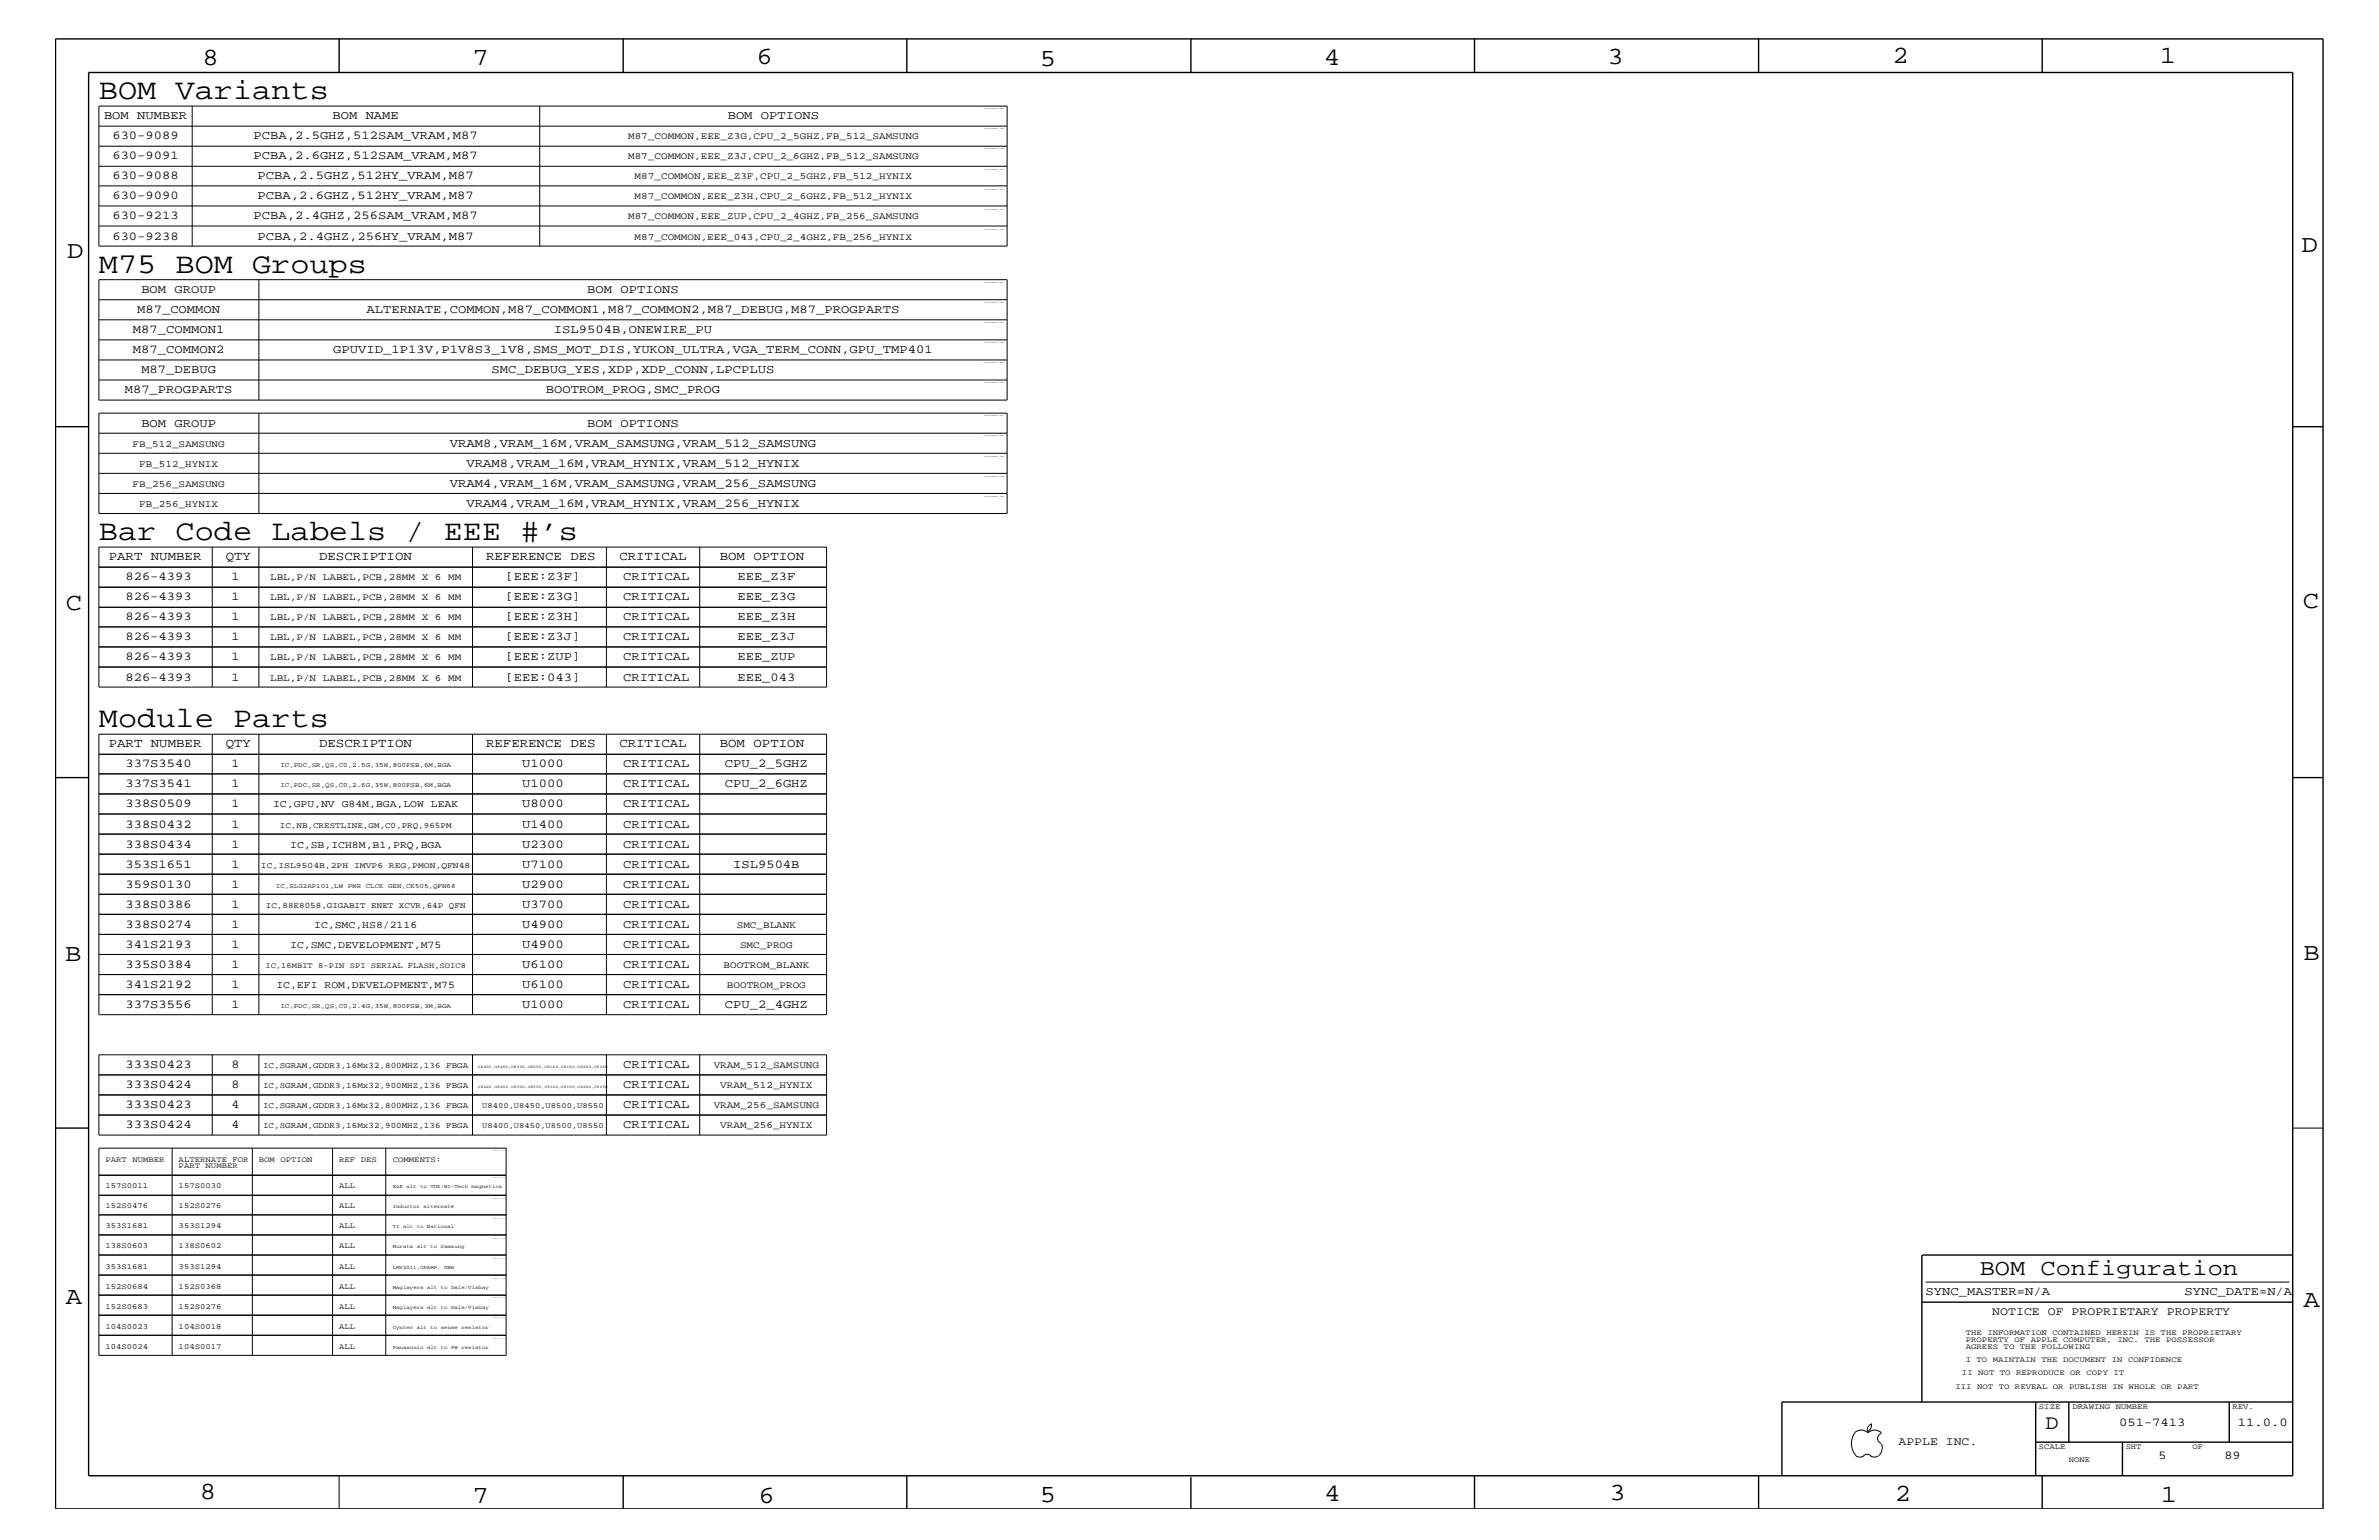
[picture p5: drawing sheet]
<svg xmlns="http://www.w3.org/2000/svg" width="432mm" height="279mm" viewBox="0 0 432 279" stroke-linecap="round" stroke-linejoin="round" font-family="sans-serif">
<defs><g id="words">
<g font-size="5.2">
<text x="17.9" y="18">BOM Variants</text>
<text x="17.9" y="49.6">M75 BOM Groups</text>
<text x="17.9" y="98">Bar Code Labels / EEE #’s</text>
<text x="17.9" y="131.9">Module Parts</text>
</g>
<g font-size="4.5">
<text x="36.7" y="11.7">8</text>
<text x="85.8" y="11.7">7</text>
<text x="137.3" y="11.5">6</text>
<text x="240.3" y="11.7">4</text>
<text x="291.8" y="11.5">3</text>
<text x="343.5" y="11.5">2</text>
<text x="392" y="11.5">1</text>
<text x="188.7" y="12.1">5</text>
<text x="12.2" y="46.8">D</text>
<text x="417.7" y="45.7">D</text>
<text x="11.9" y="110.6">C</text>
<text x="418" y="110.3">C</text>
<text x="11.9" y="174.3">B</text>
<text x="418.1" y="174.2">B</text>
<text x="11.9" y="236.7">A</text>
<text x="418.1" y="237.1">A</text>
<text x="36.2" y="271.9">8</text>
<text x="85.8" y="272.7">7</text>
<text x="137.7" y="272.7">6</text>
<text x="188.7" y="272.5">5</text>
<text x="240.4" y="272.3">4</text>
<text x="292.1" y="272.2">3</text>
<text x="343.9" y="272.3">2</text>
<text x="392.2" y="272.6">1</text>
</g>
<text font-size="4.1" x="359.3" y="231.3">BOM Configuration</text>
<text font-size="3.7" x="371.3" y="259.3">D</text>
<g font-size="2.3">
<text x="19.7" y="101.6">PART NUMBER</text>
<text x="41" y="101.6">QTY</text>
<text x="57.9" y="101.6">DESCRIPTION</text>
<text x="88.2" y="101.6">REFERENCE DES</text>
<text x="112.4" y="101.6">CRITICAL</text>
<text x="130.6" y="101.6">BOM OPTION</text>
<text x="19.7" y="135.6">PART NUMBER</text>
<text x="41" y="135.6">QTY</text>
<text x="57.9" y="135.6">DESCRIPTION</text>
<text x="88.2" y="135.6">REFERENCE DES</text>
<text x="112.4" y="135.6">CRITICAL</text>
<text x="130.6" y="135.6">BOM OPTION</text>
</g>
<g font-size="2.2">
<text x="18.9" y="21.6">BOM NUMBER</text>
<text x="60.4" y="21.6">BOM NAME</text>
<text x="132.1" y="21.6">BOM OPTIONS</text>
<text x="20.4" y="25.3">630-9089</text>
<text x="20.4" y="28.9">630-9091</text>
<text x="46" y="25.3">PCBA,2.5GHZ,512SAM_VRAM,M87</text>
<text x="46" y="28.9">PCBA,2.6GHZ,512SAM_VRAM,M87</text>
<text x="20.4" y="32.5">630-9088</text>
<text x="46.7" y="32.5">PCBA,2.5GHZ,512HY_VRAM,M87</text>
<text x="20.4" y="36.2">630-9090</text>
<text x="20.4" y="39.8">630-9213</text>
<text x="46" y="39.8">PCBA,2.4GHZ,256SAM_VRAM,M87</text>
<text x="46.7" y="36.2">PCBA,2.6GHZ,512HY_VRAM,M87</text>
<text x="20.4" y="43.5">630-9238</text>
<text x="46.7" y="43.5">PCBA,2.4GHZ,256HY_VRAM,M87</text>
<text x="25.7" y="53.2">BOM GROUP</text>
<text x="106.6" y="53.2">BOM OPTIONS</text>
<text x="24.9" y="56.8">M87_COMMON</text>
<text x="66.5" y="56.8">ALTERNATE,COMMON,M87_COMMON1,M87_COMMON2,M87_DEBUG,M87_PROGPARTS</text>
<text x="24.1" y="64">M87_COMMON2</text>
<text x="24.1" y="60.4">M87_COMMON1</text>
<text x="60.5" y="64">GPUVID_1P13V,P1V8S3_1V8,SMS_MOT_DIS,YUKON_ULTRA,VGA_TERM_CONN,GPU_TMP401</text>
<text x="100.5" y="60.4">ISL9504B,ONEWIRE_PU</text>
<text x="22.6" y="71.3">M87_PROGPARTS</text>
<text x="25.7" y="67.7">M87_DEBUG</text>
<text x="89.2" y="67.7">SMC_DEBUG_YES,XDP,XDP_CONN,LPCPLUS</text>
<text x="99.1" y="71.3">BOOTROM_PROG,SMC_PROG</text>
<text x="25.7" y="77.4">BOM GROUP</text>
<text x="106.6" y="77.4">BOM OPTIONS</text>
<text x="81.7" y="81.1">VRAM8,VRAM_16M,VRAM_SAMSUNG,VRAM_512_SAMSUNG</text>
<text x="81.7" y="88.3">VRAM4,VRAM_16M,VRAM_SAMSUNG,VRAM_256_SAMSUNG</text>
<text x="84.7" y="84.7">VRAM8,VRAM_16M,VRAM_HYNIX,VRAM_512_HYNIX</text>
<text x="84.7" y="92">VRAM4,VRAM_16M,VRAM_HYNIX,VRAM_256_HYNIX</text>
<text x="22.8" y="105.3">826-4393</text>
<text x="42" y="105.3">1</text>
<text x="91.8" y="105.3">[EEE:Z3F]</text>
<text x="113.1" y="105.3">CRITICAL</text>
<text x="133.9" y="105.3">EEE_Z3F</text>
<text x="22.8" y="108.9">826-4393</text>
<text x="22.8" y="112.6">826-4393</text>
<text x="42" y="108.9">1</text>
<text x="42" y="112.6">1</text>
<text x="91.8" y="112.6">[EEE:Z3H]</text>
<text x="91.8" y="108.9">[EEE:Z3G]</text>
<text x="113.1" y="112.6">CRITICAL</text>
<text x="113.1" y="108.9">CRITICAL</text>
<text x="133.9" y="108.9">EEE_Z3G</text>
<text x="133.9" y="112.6">EEE_Z3H</text>
<text x="22.8" y="119.8">826-4393</text>
<text x="22.8" y="116.2">826-4393</text>
<text x="42" y="119.8">1</text>
<text x="42" y="116.2">1</text>
<text x="91.8" y="116.2">[EEE:Z3J]</text>
<text x="91.8" y="119.8">[EEE:ZUP]</text>
<text x="113.1" y="119.8">CRITICAL</text>
<text x="113.1" y="116.2">CRITICAL</text>
<text x="133.9" y="119.8">EEE_ZUP</text>
<text x="133.9" y="116.2">EEE_Z3J</text>
<text x="22.8" y="123.5">826-4393</text>
<text x="42" y="123.5">1</text>
<text x="91.8" y="123.5">[EEE:043]</text>
<text x="113.1" y="123.5">CRITICAL</text>
<text x="133.9" y="123.5">EEE_043</text>
<text x="22.8" y="139.2">337S3540</text>
<text x="22.8" y="142.9">337S3541</text>
<text x="42" y="142.9">1</text>
<text x="42" y="139.2">1</text>
<text x="94.8" y="142.9">U1000</text>
<text x="94.8" y="139.2">U1000</text>
<text x="113.1" y="142.9">CRITICAL</text>
<text x="113.1" y="139.2">CRITICAL</text>
<text x="131.6" y="139.2">CPU_2_5GHZ</text>
<text x="131.6" y="142.9">CPU_2_6GHZ</text>
<text x="22.8" y="146.5">338S0509</text>
<text x="42" y="146.5">1</text>
<text x="94.8" y="146.5">U8000</text>
<text x="113.1" y="146.5">CRITICAL</text>
<text x="22.8" y="153.8">338S0434</text>
<text x="22.8" y="150.1">338S0432</text>
<text x="42" y="153.8">1</text>
<text x="42" y="150.1">1</text>
<text x="94.8" y="150.1">U1400</text>
<text x="94.8" y="153.8">U2300</text>
<text x="113.1" y="153.8">CRITICAL</text>
<text x="113.1" y="150.1">CRITICAL</text>
<text x="22.8" y="157.4">353S1651</text>
<text x="22.8" y="161.1">359S0130</text>
<text x="42" y="157.4">1</text>
<text x="42" y="161.1">1</text>
<text x="94.8" y="157.4">U7100</text>
<text x="94.8" y="161.1">U2900</text>
<text x="113.1" y="157.4">CRITICAL</text>
<text x="113.1" y="161.1">CRITICAL</text>
<text x="133.1" y="157.4">ISL9504B</text>
<text x="22.8" y="164.7">338S0386</text>
<text x="42" y="164.7">1</text>
<text x="94.8" y="164.7">U3700</text>
<text x="113.1" y="164.7">CRITICAL</text>
<text x="22.8" y="172">341S2193</text>
<text x="22.8" y="168.3">338S0274</text>
<text x="42" y="172">1</text>
<text x="42" y="168.3">1</text>
<text x="94.8" y="172">U4900</text>
<text x="94.8" y="168.3">U4900</text>
<text x="113.1" y="172">CRITICAL</text>
<text x="113.1" y="168.3">CRITICAL</text>
<text x="22.8" y="179.3">341S2192</text>
<text x="22.8" y="175.6">335S0384</text>
<text x="42" y="179.3">1</text>
<text x="42" y="175.6">1</text>
<text x="94.8" y="175.6">U6100</text>
<text x="94.8" y="179.3">U6100</text>
<text x="113.1" y="179.3">CRITICAL</text>
<text x="113.1" y="175.6">CRITICAL</text>
<text x="22.8" y="182.9">337S3556</text>
<text x="42" y="182.9">1</text>
<text x="94.8" y="182.9">U1000</text>
<text x="113.1" y="182.9">CRITICAL</text>
<text x="131.6" y="182.9">CPU_2_4GHZ</text>
<text x="22.8" y="193.7">333S0423</text>
<text x="22.8" y="197.4">333S0424</text>
<text x="42" y="193.7">8</text>
<text x="42" y="197.4">8</text>
<text x="113.1" y="197.4">CRITICAL</text>
<text x="113.1" y="193.7">CRITICAL</text>
<text x="22.8" y="201">333S0423</text>
<text x="42" y="201">4</text>
<text x="113.1" y="201">CRITICAL</text>
<text x="22.8" y="204.7">333S0424</text>
<text x="42" y="204.7">4</text>
<text x="113.1" y="204.7">CRITICAL</text>
<text x="349.5" y="235">SYNC_MASTER=N/A</text>
<text x="396.5" y="235">SYNC_DATE=N/A</text>
<text x="384.6" y="258.7">051-7413</text>
<text x="406.2" y="258.7">11.0.0</text>
<text x="391.8" y="264.7">5</text>
<text x="403.7" y="264.7">89</text>
</g>
<g font-size="2.1">
<text x="361.6" y="238.6">NOTICE OF PROPRIETARY PROPERTY</text>
<text x="344.6" y="262.2">APPLE INC.</text>
</g>
<g font-size="1.9">
<text x="49.6" y="146.5">IC,GPU,NV G84M,BGA,LOW LEAK</text>
<text x="52.7" y="153.8">IC,SB,ICH8M,B1,PRQ,BGA</text>
<text x="52.7" y="172">IC,SMC,DEVELOPMENT,M75</text>
<text x="57" y="168.3">IC,SMC,HS8/2116</text>
<text x="50.2" y="179.3">IC,EFI ROM,DEVELOPMENT,M75</text>
</g>
<g font-size="1.8">
<text x="114" y="25.3">M87_COMMON,EEE_Z3G,CPU_2_5GHZ,FB_512_SAMSUNG</text>
<text x="114" y="28.9">M87_COMMON,EEE_Z3J,CPU_2_6GHZ,FB_512_SAMSUNG</text>
<text x="115.2" y="32.5">M87_COMMON,EEE_Z3F,CPU_2_5GHZ,FB_512_HYNIX</text>
<text x="114" y="39.8">M87_COMMON,EEE_ZUP,CPU_2_4GHZ,FB_256_SAMSUNG</text>
<text x="115.2" y="36.2">M87_COMMON,EEE_Z3H,CPU_2_6GHZ,FB_512_HYNIX</text>
<text x="115.2" y="43.5">M87_COMMON,EEE_043,CPU_2_4GHZ,FB_256_HYNIX</text>
<text x="24" y="81.1">FB_512_SAMSUNG</text>
<text x="24" y="88.3">FB_256_SAMSUNG</text>
<text x="25.3" y="84.7">FB_512_HYNIX</text>
<text x="25.3" y="92">FB_256_HYNIX</text>
<text x="49" y="105.3">LBL,P/N LABEL,PCB,28MM X 6 MM</text>
<text x="49" y="108.9">LBL,P/N LABEL,PCB,28MM X 6 MM</text>
<text x="49" y="112.6">LBL,P/N LABEL,PCB,28MM X 6 MM</text>
<text x="49" y="116.2">LBL,P/N LABEL,PCB,28MM X 6 MM</text>
<text x="49" y="119.8">LBL,P/N LABEL,PCB,28MM X 6 MM</text>
<text x="49" y="123.5">LBL,P/N LABEL,PCB,28MM X 6 MM</text>
<text x="133.7" y="168.3">SMC_BLANK</text>
<text x="134.3" y="172">SMC_PROG</text>
<text x="131.3" y="175.6">BOOTROM_BLANK</text>
<text x="132" y="179.3">BOOTROM_PROG</text>
<text x="129.5" y="193.7">VRAM_512_SAMSUNG</text>
<text x="130.7" y="197.4">VRAM_512_HYNIX</text>
<text x="129.5" y="201">VRAM_256_SAMSUNG</text>
<text x="130.7" y="204.7">VRAM_256_HYNIX</text>
</g>
<g font-size="1.5">
<text x="50.8" y="150.1">IC,NB,CRESTLINE,GM,C0,PRQ,965PM</text>
<text x="47.4" y="157.4">IC,ISL9504B,2PH IMVP6 REG,PMON,QFN48</text>
<text x="48.3" y="164.7">IC,88E8058,GIGABIT ENET XCVR,64P QFN</text>
<text x="47.8" y="193.7">IC,SGRAM,GDDR3,16Mx32,800MHZ,136 FBGA</text>
<text x="47.8" y="197.4">IC,SGRAM,GDDR3,16Mx32,900MHZ,136 FBGA</text>
<text x="47.8" y="201">IC,SGRAM,GDDR3,16Mx32,800MHZ,136 FBGA</text>
<text x="47.8" y="204.7">IC,SGRAM,GDDR3,16Mx32,900MHZ,136 FBGA</text>
</g>
<g font-size="1.4">
<text x="48.2" y="175.6">IC,16MBIT 8-PIN SPI SERIAL FLASH,SOIC8</text>
<text x="87.5" y="201">U8400,U8450,U8500,U8550</text>
<text x="87.5" y="204.7">U8400,U8450,U8500,U8550</text>
<text x="19.1" y="215.6">157S0011</text>
<text x="19.1" y="210.8">PART NUMBER</text>
<text x="32.4" y="211.9">PART NUMBER</text>
<text x="32.4" y="210.8">ALTERNATE FOR</text>
<text x="32.4" y="215.6">157S0030</text>
<text x="47" y="210.8">BOM OPTION</text>
<text x="61.6" y="210.8">REF DES</text>
<text x="61.6" y="215.6">ALL</text>
<text x="71.3" y="210.8">COMMENTS:</text>
<text x="19.1" y="219.2">152S0476</text>
<text x="32.4" y="219.2">152S0276</text>
<text x="61.6" y="219.2">ALL</text>
<text x="19.1" y="222.9">353S1681</text>
<text x="19.1" y="226.5">138S0603</text>
<text x="32.4" y="222.9">353S1294</text>
<text x="32.4" y="226.5">138S0602</text>
<text x="61.6" y="226.5">ALL</text>
<text x="61.6" y="222.9">ALL</text>
<text x="19.1" y="230.2">353S1681</text>
<text x="19.1" y="233.8">152S0684</text>
<text x="32.4" y="233.8">152S0368</text>
<text x="32.4" y="230.2">353S1294</text>
<text x="61.6" y="233.8">ALL</text>
<text x="61.6" y="230.2">ALL</text>
<text x="19.1" y="237.4">152S0683</text>
<text x="32.4" y="237.4">152S0276</text>
<text x="61.6" y="237.4">ALL</text>
<text x="19.1" y="244.7">104S0024</text>
<text x="19.1" y="241.1">104S0023</text>
<text x="32.4" y="244.7">104S0017</text>
<text x="32.4" y="241.1">104S0018</text>
<text x="61.6" y="244.7">ALL</text>
<text x="61.6" y="241.1">ALL</text>
<text x="356.8" y="242.3">THE INFORMATION CONTAINED HEREIN IS THE PROPRIETARY</text>
<text x="356.8" y="243.5">PROPERTY OF APPLE COMPUTER, INC. THE POSSESSOR</text>
<text x="356.8" y="244.7">AGREES TO THE FOLLOWING</text>
<text x="354.9" y="252">III NOT TO REVEAL OR PUBLISH IN WHOLE OR PART</text>
<text x="356.1" y="249.5">II NOT TO REPRODUCE OR COPY IT</text>
<text x="356.8" y="247.1">I TO MAINTAIN THE DOCUMENT IN CONFIDENCE</text>
<text x="370.1" y="255.6">SIZE</text>
<text x="376.2" y="255.6">DRAWING NUMBER</text>
<text x="405.2" y="255.6">REV.</text>
<text x="370.1" y="262.9">SCALE</text>
<text x="385.8" y="262.9">SHT</text>
<text x="397.9" y="262.9">OF</text>
<text x="375.5" y="265.3">NONE</text>
</g>
<g font-size="1.2">
<text x="50.9" y="142.9">IC,PDC,SR,QS,C0,2.6G,35W,800FSB,6M,BGA</text>
<text x="50.9" y="139.2">IC,PDC,SR,QS,C0,2.5G,35W,800FSB,6M,BGA</text>
<text x="50.1" y="161.1">IC,SLG2AP101,LW PWR CLCK GEN,CK505,QFN68</text>
<text x="50.9" y="182.9">IC,PDC,SR,QS,C0,2.4G,35W,800FSB,3M,BGA</text>
</g>
<g font-size=".9">
<text x="71.3" y="215.6">E&amp;E alt to TDK/BI-Tech magnetics</text>
<text x="71.3" y="219.2">Inductor alternate</text>
<text x="71.3" y="226.5">Murata alt to Samsung</text>
<text x="71.3" y="222.9">TI alt to National</text>
<text x="71.3" y="233.8">Maglayers alt to Dale/Vishay</text>
<text x="71.3" y="230.2">LMV2011,OPAMP. GBW</text>
<text x="71.3" y="237.4">Maglayers alt to Dale/Vishay</text>
<text x="71.3" y="244.7">Panasonic alt to FW resistor</text>
<text x="71.3" y="241.1">Cyntec alt to sense resistor</text>
</g>
<g font-size=".7">
<text x="86.7" y="193.7">U8400,U8450,U8500,U8550,U9100,U9150,U9200,U9250</text>
<text x="86.7" y="197.4">U8400,U8450,U8500,U8550,U9100,U9150,U9200,U9250</text>
</g>
<g font-size=".3">
<text x="178.6" y="19.8">TABLE_BOMGROUP_HEAD</text>
<text x="178.6" y="23.5">TABLE_BOMGROUP_ITEM</text>
<text x="178.6" y="27.1">TABLE_BOMGROUP_ITEM</text>
<text x="178.6" y="30.8">TABLE_BOMGROUP_ITEM</text>
<text x="178.6" y="34.4">TABLE_BOMGROUP_ITEM</text>
<text x="178.6" y="38">TABLE_BOMGROUP_ITEM</text>
<text x="178.6" y="41.7">TABLE_BOMGROUP_ITEM</text>
<text x="178.6" y="51.3">TABLE_BOMGROUP_HEAD</text>
<text x="178.6" y="58.6">TABLE_BOMGROUP_ITEM</text>
<text x="178.6" y="55">TABLE_BOMGROUP_ITEM</text>
<text x="178.6" y="65.9">TABLE_BOMGROUP_ITEM</text>
<text x="178.6" y="62.3">TABLE_BOMGROUP_ITEM</text>
<text x="178.6" y="69.5">TABLE_BOMGROUP_ITEM</text>
<text x="178.6" y="75.6">TABLE_BOMGROUP_HEAD</text>
<text x="178.6" y="82.8">TABLE_BOMGROUP_ITEM</text>
<text x="178.6" y="79.2">TABLE_BOMGROUP_ITEM</text>
<text x="178.6" y="86.5">TABLE_BOMGROUP_ITEM</text>
<text x="178.6" y="90.1">TABLE_BOMGROUP_ITEM</text>
</g>
</g></defs>
<g fill="none" stroke="#000" stroke-width=".18">
<path d="M17.9 19.2h164.9v25.4h-164.9zM34.9 19.2v25.4M98 19.2v25.4M17.9 22.9h164.9M17.9 33.7h164.9M17.9 37.4h164.9M17.9 26.5h164.9M17.9 30.2h164.9M17.9 50.7h164.9v21.9h-164.9zM17.9 41h164.9M17.9 58h164.9M17.9 54.4h164.9"/>
<path d="M47 50.7v21.9M17.9 75h164.9v18.2h-164.9zM17.9 78.6h164.9M17.9 68.9h164.9M17.9 65.3h164.9M17.9 61.7h164.9M47 75v18.2M17.9 99.3h132.1v25.4h-132.1zM17.9 89.5h164.9M17.9 85.9h164.9M17.9 82.2h164.9M38.5 99.3v25.4"/>
<path d="M47 99.3v25.4M85.8 99.3v25.4M110.1 99.3v25.4M127 99.3v25.4M17.9 117.4h132.1M17.9 113.7h132.1M17.9 110.2h132.1M17.9 102.9h132.1M17.9 106.5h132.1M17.9 133.2h132.1v50.9h-132.1zM17.9 136.8h132.1M17.9 121h132.1"/>
<path d="M38.5 133.2v50.9M47 133.2v50.9M85.8 133.2v50.9M110.1 133.2v50.9M127 133.2v50.9M17.9 155h132.1M17.9 158.6h132.1M17.9 151.3h132.1M17.9 144h132.1M17.9 147.7h132.1M17.9 140.4h132.1M17.9 162.2h132.1"/>
<path d="M17.9 165.9h132.1M17.9 169.5h132.1M17.9 173.2h132.1M17.9 176.8h132.1M17.9 191.4h132.1v14.5h-132.1zM17.9 180.5h132.1M17.9 195h132.1M17.9 198.7h132.1M38.5 191.4v14.5M47 191.4v14.5M85.8 191.4v14.5M110.1 191.4v14.5"/>
<path d="M127 191.4v14.5M17.9 208.3h74v37.6h-74zM17.9 202.3h132.1M17.9 216.9h74M17.9 213.2h74M31.2 208.3v37.6M45.8 208.3v37.6M60.4 208.3v37.6M70 208.3v37.6M416.1 204.7h5.5M17.9 224.1h74M17.9 220.4h74"/>
<path d="M17.9 238.6h74M17.9 235h74M17.9 231.3h74M17.9 227.7h74M349.5 232.6h66M17.9 242.3h74M336.6 260a1.69 1.69 0 0 1 2.4 0 1.72 1.72 0 0 1 2.5 0M339.6 258.3l.1 .1a1.27 1.27 0 0 1-.7 1.3M339.6 258.4a.99 .99 0 0 0-.6 1.4M61.6 267.7v6.1M336.6 260a3.3 3.3 0 0 0 .3 4.1M336.9 264.1l.7 .3 .7-.3"/>
<path d="M338.2 264.1l.7-.3 .7 .3M339.5 264.1l.7 .3 .7-.3M341.5 260.1a.93 .93 0 0 0-.7 .9 .93 .93 0 0 0 .7 .9M341.5 262l.1 .7a1.99 1.99 0 0 1-.6 1.4"/>
</g>
<g fill="none" stroke="#000" stroke-width=".25">
<path d="M10.1 7.1h411.5v266.7h-411.5zM16.1 13.2h400v254.5h-400zM61.6 7.1v6.1M113.1 7.1v6.1M164.6 7.1v6.1M216.2 7.1v6.1M267.6 7.1v6.1M319.2 7.1v6.1M370.7 7.1v6.1M10.1 77.4h6M416.1 77.4h5.5M10.1 141.1h6"/>
<path d="M416.1 141.1h5.5M10.1 204.7h6M348.8 236.2h67.3M348.8 227.7v26.7M348.9 227.7h67.2M369.5 254.4v13.3M375.5 254.4v7.2M404.6 254.4v7.2M416.1 254.4h-92.7v13.3M113.1 267.7v6.1M164.6 267.7v6.1M216.2 268v5.8"/>
<path d="M267.6 267.7v6.1M319.2 267.7v6.1M369.5 261.6h46.6M370.7 267.7v6.1M385.2 261.6v6.1"/>
</g>
<use href="#words"/>
</svg>
